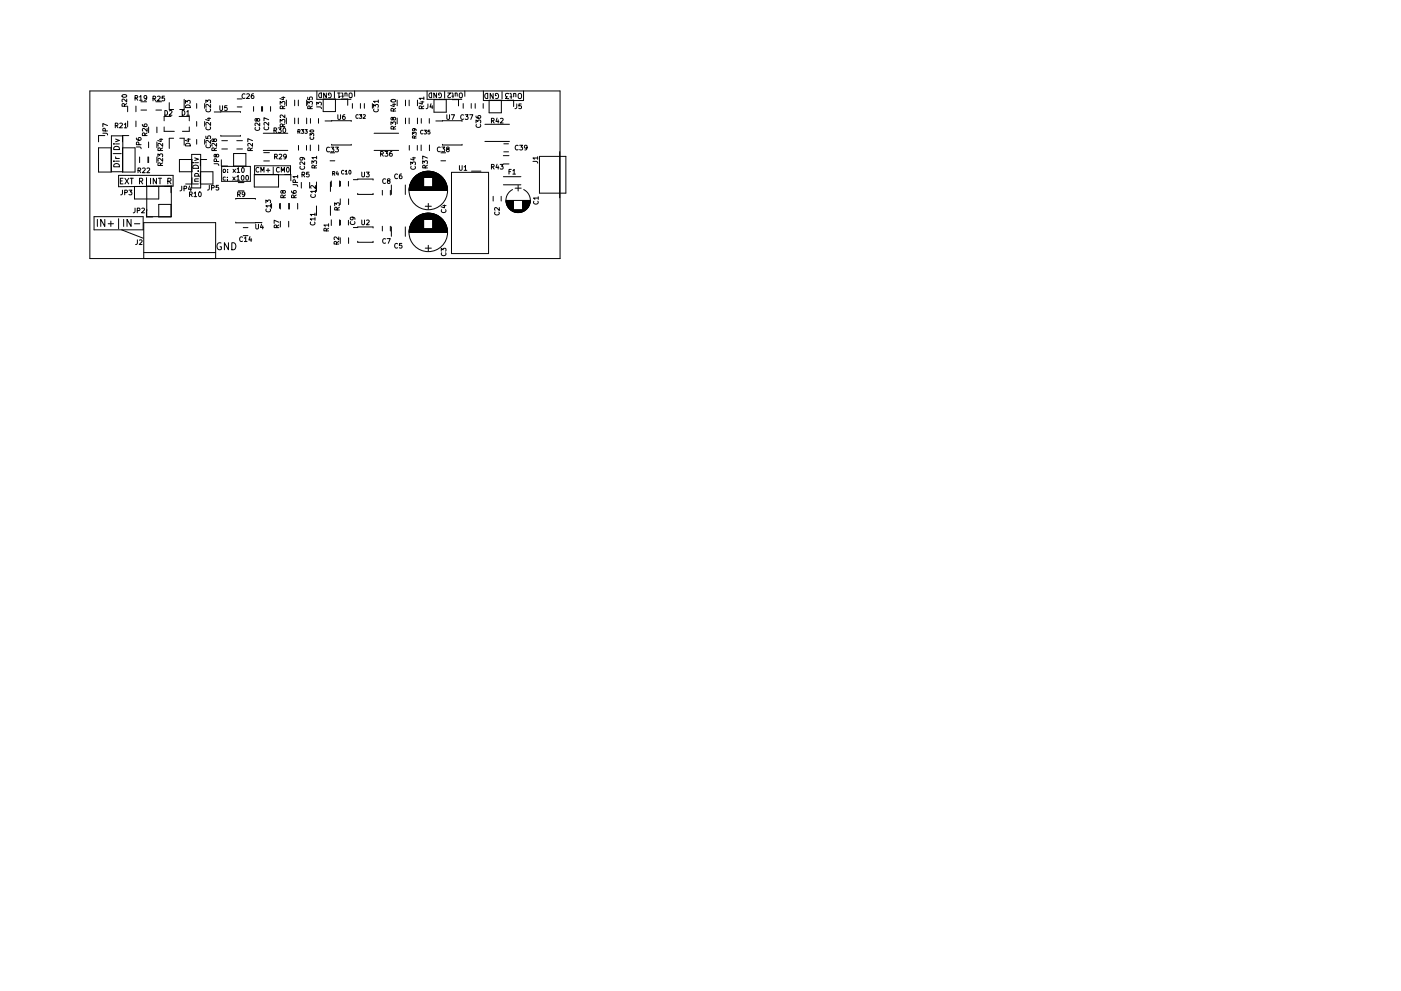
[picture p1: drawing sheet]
<svg xmlns="http://www.w3.org/2000/svg" width="297mm" height="210mm" viewBox="0 0 297 210" stroke-linecap="round" stroke-linejoin="round" font-family="sans-serif">
<g fill="none" stroke="#000" stroke-width=".21">
<path d="M19 19.3h99.7v35.6h-99.7zM51.9 20a.44 .44 0 0 0-.6 .4 .44 .44 0 0 0 .6 .4M52.3 20l.4-.1 .2 .3-.6 .7h.6M53.7 19.9l-.4 .2v.6l.2 .2 .3-.1-.1-.5h-.2l-.2 .2M67.2 19.3v1.8h7.2M67.7 19.9l.4-.2v1a.52 .52 0 0 1-.5-.2 .52 .52 0 0 1 .1-.6zM69.2 19.7v1l-.6-1v1M70.9 19.4v1.4M71.6 19.7h.5M71.9 19.7v1l.2-.3M72.4 19.7l.3 .2v.8M73.1 19.8h.4l.1 .6"/>
<path d="M73.1 19.7v.7M74 19.9l.2-.2 .4 .2 .1 .5-.2 .3-.5-.1zM75.2 19.3v1.1M90.6 19.3v1.8h7.3M91 19.9l.5-.2v1a.52 .52 0 0 1-.5-.2 .52 .52 0 0 1 0-.6zM92.6 19.7v1l-.6-1v1M94.3 19.4v1.4M94.9 19.7h.7l-.7 .7 .2 .3 .4-.1M95.8 19.7l.2 .2v.8M96.5 19.8h.4v.6M96.5 19.7v.7M97.4 19.9l.2-.2 .4 .2v.5l-.1 .3-.5-.1z"/>
<path d="M98.6 19.3v1.1M102.5 19.3v2h8.5v-2M103 19.9l.4-.1v1.1a.58 .58 0 0 1-.6-.3 .58 .58 0 0 1 .2-.7zM104.6 19.8v1.1l-.7-1.1v1.1M106.4 19.5v1.5M107.9 19.9l-.5-.1-.2 .2v.4l.3 .1-.3 .4h.7M108.1 19.8l.3 .2v.9M108.9 19.9h.4l.1 .7M108.9 19.8v.8M110 19.9l.3-.1 .2 .2 .1 .6-.3 .3-.4-.1-.1-.6zM20.9 31.4h2.7v5.1h-2.7zM21.8 28.3h.9l.1 .3"/>
<path d="M22.2 28.8h-1.3v1.3M22.3 27.8v-.5h-.4l-.1 .5h1M22.8 26.6l-1-.4v.7M24 32.6h1.7M24.1 34.2h.1M24.1 30.5h.1M24.3 34.8a.63 .63 0 0 1 .7-.1 .63 .63 0 0 1 .3 .7h-1.2zM24.3 31.2a.63 .63 0 0 1 .7-.1 .63 .63 0 0 1 .3 .6h-1.2zM24.4 26.6h.5l.1-.4-.6-.1v1M24.5 33.3l.2 .3M24.5 29.5l.8 .3-.8 .3M24.5 34.2h.8"/>
<path d="M24.5 33.6h.8M24.5 30.5h.8M24.7 26.6l.3 .5M25.4 26.2l.4-.1 .2 .3-.7 .7h.7M25.5 38.4h.4M25.9 28.8h-2.3v7.6h2.4v-7.6M25.9 20.2a.49 .49 0 0 1 .6-.2 .49 .49 0 0 1 .3 .5 .49 .49 0 0 1-.5 .2 .49 .49 0 0 1-.4-.5zM26 31.4h2.6v5.1h-2.6zM26.1 37.8h-.6v1.2h.6M26.3 26.4l.3-.3v1M26.3 27.1h.6M26.4 22.5l-.1-.4-.3-.1-.1 .5h1"/>
<path d="M26.5 37.8l.8 1.2M26.9 21v.6l-.7-.6-.3 .2 .1 .4M26.9 22l-.5 .3M27.1 22.5v1.2M27.1 25.7v1.2M27.3 37.8l-.8 1.2M27.3 28.8h-1.3v1.3M27.6 37.8h.7M27.9 37.8v1.2M28.5 39.6h5.2v2.6h-5.2zM28.6 20.8h.5l.1-.4-.6-.1v1M28.8 22.5v1.2"/>
<path d="M28.8 25.7v1.2M28.9 20.8l.3 .5M28.9 31.2h.9l.1 .4M28.9 29.3l.3 .4 .5 .1 .2-.2-.1-.4-.5 .1v.3l.2 .2M29.3 36.2l.4-.1 .1-.4-.5-.1v1M29.4 30.7v-.5h-.4l-.1 .5h1M29.5 36.2l.3 .4M29.6 38.4h.5l.1-.5-.6-.1v1.2M29.6 20.6l.3-.3v1M29.6 21.3h.6M29.6 33.3v1.2M29.9 38.4l.4 .6"/>
<path d="M29.9 21.6h1.2M29.9 23.4h1.2M30.2 26.4l.2 .4 .6 .1 .2-.2-.1-.4-.5 .1v.3l.2 .2M30.2 35.7l.4-.1 .2 .3-.6 .7h.6M30.7 28.8v-.5l-.4-.1-.1 .6h1M31.1 37.7v1.7M31.1 20.7l-.2 .2-.3-.1v-.4l.3-.1 .2 .2v.5l-.5 .3M31.2 35.7l.4-.1 .1 .3-.6 .7h.6M31.2 27.2v.7l-.7-.7-.3 .2 .1 .4M31.2 28.2l-.5 .3M31.4 33.3v1.2M31.5 27v1.2"/>
<path d="M31.5 30.1v1.2M31.5 33.3v1.2M31.9 37.8v1.2M32.4 20.9h.5l.1-.4-.6-.1v1M32.7 20.9l.3 .5M33.1 21.6h1.2M33.1 23.4h1.2M33.2 37.8v1.2l-.7-1.2v1.2M33.3 27v1.2M33.3 30.1v1.2M33.3 33.3v1.2M33.4 20.5l.4-.1 .2 .3-.7 .7h.7"/>
<path d="M33.5 33.3v-.7l.4 .4 .1-.3h.4v.6M33.6 37.8h.7M33.8 29.6h.7M33.9 37.8v1.2M34 35.1v-.5h-.4l-.1 .5h1M34 31.9v-.4l-.4-.1-.1 .5h1M34.2 29.4v.6l-.8-.2M34.5 33.6v.6l-.7-.6-.3 .2 .1 .4M34.5 30.4v.6l-.7-.6-.3 .2 .1 .4M34.5 34.5l-.5 .4M34.5 31.4l-.5 .3M34.8 26.9v1h2.2"/>
<path d="M34.9 20.4h-.5l-.1 .5 .5-.1 .1 .5h-.6M34.9 39.6h1.4v1.3M34.9 23.4a.51 .51 0 0 1 .6 .5 .51 .51 0 0 1-.6 .5zM35.6 38.4h.5l.1-.5-.6-.1v1.2M35.9 38.4l.4 .6M35.9 21.8v1.4h.9M35.9 23.5l.4-.1 .2 .3-.6 .7h.6M36.3 24.7h-1.5v.9M36.3 39.5v6.5h-5.2v-6.5h5.6v-2.3h-11.6v2.4l11.3-.1M36.8 29.3h-.9v2.2M38 24.7h2.1v.9M38 33.8h2.7v2.6h-2.7z"/>
<path d="M38.1 29.3h.9v1.5M38.5 39.5v.9l-.3 .1M38.6 23.4a.51 .51 0 0 1 .6 .5 .51 .51 0 0 1-.6 .5zM39 21.1v2.1h-.9M39.3 21.9v-.6l.4 .3 .1-.2h.4v.5M39.4 22.4a.54 .54 0 0 1 .6-.1 .54 .54 0 0 1 .3 .5h-1zM39.5 30.5a.52 .52 0 0 1 .6-.1 .52 .52 0 0 1 .2 .6h-1zM39.6 23.7l.3-.3v1M39.6 24.4h.6M39.7 29.5h.6M40 29.4v.6l-.7-.2M40.1 26.9v1h-1.4"/>
<path d="M40.2 39.4l-.2 .8h.6M40.4 39.8v.7M40.6 32.8h1.9v7.1h-1.9zM40.7 37.7v1.3h-1.3M40.9 34.5h.1M40.9 39h1.2M40.9 35.3a.64 .64 0 0 1 .8-.2 .64 .64 0 0 1 .4 .6h-1.2zM41.3 33.5l.8 .3-.8 .3M41.3 38.5h.8M41.3 37.4h1.2M41.3 34.5h.8M41.3 37.4v-.4l.2-.2 .5 .1v.5"/>
<path d="M41.7 22v1M41.7 25.8v1M41.7 29.6v1M42 36.3h.1M42.1 37.9l-.8 .1 .1 .5M42.5 36.4h2.6v2.6h-2.6zM43.4 22v1M43.4 25.8v1M43.4 29.6v1M43.6 21.8v-.6l.4 .3 .1-.2h.5v.5M43.6 28.9v.5h.5v-.5h.5v.5M43.7 23.1a.44 .44 0 0 0 .4 .6 .44 .44 0 0 0 .5-.6"/>
<path d="M43.7 26.9a.44 .44 0 0 0 .4 .7 .44 .44 0 0 0 .5-.7M43.7 30.7a.44 .44 0 0 0 .4 .7 .44 .44 0 0 0 .5-.7M43.8 33.8h-1.3v1.4M44 25.1h.6M44.3 25v.6l-.7-.2M44.4 39.3l-.1 .9-.3 .1M44.6 22.2v.6l-.7-.6-.3 .2 .1 .3M44.6 26v.6l-.7-.6-.3 .2 .1 .3M44.6 29.8v.6l-.7-.6-.3 .2 .1 .4M44.9 39.8h.4l.1-.4-.5-.1v1M45.3 29.7l.2-.2 .4 .2v.2l-.4 .1-.2-.5-.3 .1v.4l.3-.2M45.4 34.7l.8 .1 .2 .3"/>
<path d="M45.4 23.8l5.6-.1v.2M45.4 31.9v-.4l-.4-.1-.1 .5h1M45.8 32.9l.2-.2 .4 .2-.1 .3-.3 .1-.3-.5h-.3l.1 .5 .3-.2M45.9 34.3v-.5l-.4-.1-.1 .6h1M45.9 30.4v.6l-.7-.6-.3 .2 .1 .4M45.9 31.4l-.5 .3M46.3 39.3h-.4l-.1 .5h.5v.4h-.5M46.6 22.4v.8l.2 .2 .4-.2v-.8M46.8 28.7v.2h4.2v-.2M46.9 33.9v1.3h1.4M47 35.3v3.2h6.1v-3.2h-6M47 29.8h1.2"/>
<path d="M47 31.6h1.2M47.4 36h.4l-.1 .5h-.3zM47.8 37.6h-.3l-.2 .2 .1 .4h.4M48.1 22.4h-.4l-.1 .5h.5v.4h-.5M48.2 38.1v.1M48.2 37.6v.1M48.3 36.5v.1M48.3 36v.1M49.4 37.6l.5 .6M49.4 35.9l.5 .7M49.5 32.6h2.6v2.6h-2.6zM49.9 37.6l-.5 .6"/>
<path d="M49.9 35.9l-.5 .7M50.2 29.8h1.2M50.2 31.6h1.2M50.2 37.5l.3-.3v1M50.2 38.2h.6M50.3 35.9l.2-.3v1M50.3 36.6h.5M50.3 21h1M50.3 22.7h1M50.5 38.7h1.2M51.3 37.3l.1-.1a.49 .49 0 0 1 .4 .5 .49 .49 0 0 1-.5 .5l-.1-.4zM51.4 35.6h.1a.49 .49 0 0 1 .3 .5 .49 .49 0 0 1-.4 .4l-.2-.3z"/>
<path d="M52.3 37.3l.1-.1a.49 .49 0 0 1 .3 .5 .49 .49 0 0 1-.4 .5l-.2-.4zM53.1 31.9l-.1-.4-.4-.1-.1 .5h1M53.5 30.4v.6l-.7-.6-.3 .2 .1 .4M53.5 29.8l-1-.4v.7M53.5 31.4l-.4 .3M53.8 22.6v1M53.9 37h5.2v2.7h-5.2zM54 37v-1.8h7.6v1.9h-7.6M54.2 27.1a.44 .44 0 0 0 .4 .6 .44 .44 0 0 0 .4-.6M54.5 25.3l.2-.2 .4 .2-.1 .3-.3 .1-.3-.5h-.3l.1 .5 .3-.2M54.9 35.6a.44 .44 0 0 0-.6 .4 .44 .44 0 0 0 .6 .4M55.1 26.1v.6l-.8-.6-.2 .2 .1 .4"/>
<path d="M55.3 36.5v-1l.3 .7 .4-.7v1M55.5 22.6v1M55.7 22.6v1M55.8 28.3h5.2M55.8 31.9h5.2M55.9 34.1h1.2M55.9 32.4h1.2M56.1 26.9a.44 .44 0 0 0 .4 .7 .44 .44 0 0 0 .4-.7M56.5 36.1h.7M56.8 35.8v.7M57 26v.6l-.7-.6-.3 .2 .1 .3M57 25.4l-1-.4v.6"/>
<path d="M57.4 22.6v1M57.9 35.4v1.4M58.1 27.7l.5-.1v-.4l-.5-.1v1M58.2 33.2h.5v-.4l-.5-.1v1M58.3 27.7l.4 .4M58.5 33.2l.3 .5M59 27.1h.6l-.3 .4 .3 .1v.4h-.6M59.2 32.8l.4-.1 .1 .3-.6 .7h.6M59.2 35.6a.44 .44 0 0 0-.6 .4 .44 .44 0 0 0 .6 .4M59.4 26v-.7l.4 .4 .1-.3h.4v.6M59.4 22.1v-.6l.4 .4 .1-.3h.4v.5M59.6 36.5v-1l.4 .7 .3-.7v1"/>
<path d="M59.7 20.7h.7M59.9 26.9v-.5l-.4-.1-.1 .6h1M59.9 23.1v-.5l-.4-.1-.1 .6h1M60.1 20.5v.6l-.8-.2M60.1 27.2l.1-.1a.49 .49 0 0 1 .4 .5 .49 .49 0 0 1-.5 .5l-.1-.3zM60.3 37h1.4v1.3M60.4 24.4v.6l-.7-.6-.3 .2 .1 .4M60.4 26.3l-.5 .3M60.4 22.5l-.5 .3M60.7 33.1l-.2 .2h-.3v-.5l.3-.1 .2 .2v.6l-.5 .2M60.7 21.2v1.2M60.7 25v1.2"/>
<path d="M60.8 35.6l.2-.1a.49 .49 0 0 1 .3 .5 .49 .49 0 0 1-.4 .5l-.2-.4zM62.1 39.2h.9l.1 .4M62.5 21.2v1.2M62.5 25v1.2M62.6 38.7v-.5h-.4l-.1 .5h1M63.1 37.5h-1l.3 .3M63.1 37.2v.6M63.2 27.9h.3l.1-.3-.4-.1v.8M63.3 21.2v1.2M63.3 25v1.2M63.3 30.9v1M63.4 27.9l.2 .4"/>
<path d="M63.7 35.3a.44 .44 0 0 0 .4 .6 .44 .44 0 0 0 .4-.6M63.9 27.5h.5l-.3 .3 .2 .1v.3h-.4M63.9 38.7v1.2M64 33.4l.2 .2v.3h-.5l-.1-.3 .2-.2 .5 .1 .3 .4M64 37.1l.5-.1 .1-.4-.6-.1v1M64.3 37.1l.3 .4M64.6 34.4v.6l-.7-.6-.3 .1 .1 .4M64.6 27.5h.5l-.2 .3 .2 .1v.3h-.5M65 30.9v1M65 21.2v1.2M65 25v1.2M65.2 22.1v-.6l.4 .4 .1-.3h.4v.5"/>
<path d="M65.2 20.6v.5h.5v-.4l.4-.1v.5M65.5 36.5h-.5v.5h.5v.4h-.5M65.7 38.7v1.2M65.7 28.8v-.5l.3 .3 .1-.2h.4v.4M65.8 23.1l-.1-.5-.4-.1-.1 .6h1M65.8 27.7a.39 .39 0 0 1 .4-.2 .39 .39 0 0 1 .3 .4 .39 .39 0 0 1-.5 .2 .39 .39 0 0 1-.2-.4zM65.8 30.8v1.2M65.8 29.1a.35 .35 0 0 0 .3 .5 .35 .35 0 0 0 .4-.5M65.8 25.1v1M66.1 34.7v-.6l.4 .3 .1-.3h.4v.6M66.2 22.5l-.4 .3M66.7 35.6l-.1-.5h-.4l-.1 .5h1"/>
<path d="M66.9 39.4v.6l-.7-.6-.3 .2 .1 .3M67.1 38.6v2M67.1 33.4h-1l.3 .3M67.1 33.1v.6M67.1 35.1l-.4 .3M67.1 22.7h.9l.1 .4M67.1 22.3v-.6l.4 .3 .1-.3h.4v.6M67.5 25.1v1M67.6 30.8v1.2M68.5 21h2.6v2.7h-2.6zM68.9 25.7l5.6-.1v.2M69.8 20.2h-.2v-.4a.45 .45 0 0 1 .6 .4 .45 .45 0 0 1-.5 .5"/>
<path d="M69.8 31.3a.44 .44 0 0 0-.6 .4 .44 .44 0 0 0 .6 .4M70 32.4h1M70 34.1h1M70.1 38.6v2M70.2 31.2h.6l-.3 .4 .2 .1v.4h-.5M70.2 38.4v1.2M70.3 30.6v.2h4.2v-.2M70.5 36.8h.4v-.3l-.4-.1v.8M70.7 36.8l.3 .4M71.1 31.2h.6l-.3 .4 .3 .1v.4h-.6M71.5 36.3l-.2 .6h.5M71.6 24.3v.8l.2 .2 .4-.2v-.8"/>
<path d="M71.7 36.7v.5M72 38.4v1.2M72.2 38.5v1M72.4 21h1.3v1.3M72.4 20.4h.4M72.9 36.2a.35 .35 0 0 0-.5 .3 .35 .35 0 0 0 .5 .4M73.1 24.3l-.4 .3-.1 .5 .2 .2 .4-.1-.1-.4-.3-.1-.2 .2M73.2 36.4l.2-.3v.8M73.2 36.9h.5M73.9 38.5v1M74 36.2l.1-.1a.37 .37 0 0 1 .3 .4 .37 .37 0 0 1-.4 .4zM74.7 22v1"/>
<path d="M74.9 38.1l4.2-.1v.2M75.9 24.4a.35 .35 0 0 0-.5 .3 .35 .35 0 0 0 .5 .3M76.2 24.3h.5l-.3 .3 .3 .1v.3h-.5M76.4 22v1M76.7 36.5v.8l.2 .2 .4-.2v-.8M77 24.4l.3-.1 .2 .2-.5 .6h.5M77.3 22v1M77.7 36.5h.6l-.4 .4 .3 .1v.4h-.5M79 22v1M79.2 22.8v-.6l.4 .3 .1-.3h.4v.6M79.3 23.1a.44 .44 0 0 0 .4 .6 .44 .44 0 0 0 .4-.6M79.3 28.3h5.2"/>
<path d="M79.3 31.9h5.2M80.2 21.5h-1l.3 .3M80.2 21.2v.6M80.7 32.7l.5-.1v-.4l-.5-.1v1M80.9 32.7l.4 .4M81.6 32.1h.6l-.3 .4 .3 .1v.5h-.6M81.7 38a.44 .44 0 0 0-.6 .4 .44 .44 0 0 0 .6 .4M82.3 38.4l-.1-.4h.4l.1 .3-.6 .2 .2 .4 .4-.2-.2-.3M82.9 26.5v-.7l.4 .4 .1-.3h.4v.6M82.9 21.2a.49 .49 0 0 1 .6-.2 .49 .49 0 0 1 .3 .5 .49 .49 0 0 1-.5 .2 .49 .49 0 0 1-.4-.5zM83 39.3v2M83.1 32.1l-.4 .3-.1 .6 .2 .1h.3v-.5l-.3-.1-.2 .2"/>
<path d="M83.2 22.1h.7M83.3 25.1l.2-.2 .4 .2-.1 .3-.3 .1-.3-.6-.3 .1 .1 .4 .3-.1M83.4 27.4v-.5l-.4-.1-.1 .6h1M83.4 23.6v-.5l-.4-.1-.1 .6h1M83.6 22v.6l-.8-.2M83.9 26.8l-.5 .3M83.9 23l-.5 .3M84.2 21.2v1.2M84.2 25v1.2M84.3 37a.44 .44 0 0 0-.6 .4 .44 .44 0 0 0 .6 .4M85.1 36.9l-.4 .2v.6l.2 .2 .3-.1-.1-.5h-.2l-.2 .2M85.9 39.3v2"/>
<path d="M86 21.2v1.2M86 25v1.2M86.7 21.2v1.2M86.7 25v1.2M86.8 40h8M86.8 30.9v1M86.8 39.9h8M86.8 39.8h8M86.8 39.7h8M86.8 39.6h8M86.8 39.6h3M86.9 39.5h2.9"/>
<path d="M86.9 39.4h2.9M86.9 39.3h2.9M86.9 39.2h2.9M87 39.1h2.8M87 39h2.8M87 38.9h2.8M87.1 38.8h2.7M87.1 35v-.6l.4 .3 .1-.3h.4v.6M87.1 38.7h2.7M87.2 38.6h2.6M87.2 35.3a.44 .44 0 0 0 .4 .6 .44 .44 0 0 0 .4-.6M87.2 38.5h2.6"/>
<path d="M87.3 38.4h2.5M87.3 38.3h2.5M87.4 38.2h2.4M87.4 33.5h.7M87.4 28.6v-.5l.4 .2v-.2h.4v.5M87.4 38.1h2.4M87.5 38h2.3M87.6 38h2.2M87.6 37.9h2.2M87.7 37.8h2.1M87.7 33.4v.6l-.7-.3M87.8 37.7h2"/>
<path d="M87.8 27.3l.1 .4h-.4l-.1-.2 .2-.2h.5l.1 .4M87.8 37.6h6M87.9 29.3l-.1-.4h-.3l-.1 .4h.8M87.9 37.6h5.8M87.9 37.5h5.8M88 37.5h5.6M88 37.4h5.6M88.1 37.4h5.4M88.2 37.3h5.3M88.2 37.3h5.2M88.2 28.8l-.3 .3M88.3 37.2h5"/>
<path d="M88.4 37.1h4.8M88.5 30.9v1M88.5 21.2v1.2M88.5 25v1.2M88.5 37h4.6M88.6 37h4.4M88.8 36.9h4M88.8 36.8h4M88.9 36.8h3.8M89.1 36.7h3.4M89.2 21.6h.7M89.2 36.6h3.2"/>
<path d="M89.3 30.8v1.2M89.3 25.1v1M89.4 23.1l-.1-.5-.3-.1-.1 .6h1M89.4 36.6h2.8M89.5 21.5v.6l-.7-.2M89.6 36.5h2.5M89.6 34.7v-.6l.4 .3 .1-.3h.4v.6M89.7 27.7a.35 .35 0 0 0-.5 .3 .35 .35 0 0 0 .5 .3M89.7 36.5h2.2M89.9 20.9h-1l.2 .2M89.9 22.5l-.5 .3M89.9 20.6v.5"/>
<path d="M89.9 27.6h.5l-.2 .3 .2 .1v.3h-.5M90 36.4h1.6M90.1 35.6v-.5h-.4l-.1 .5h1M90.2 36.4h1.2M90.6 36.3h.5M90.6 33.5l-1-.4v.7M90.6 35.1l-.5 .3M90.7 22.1v.8l-.4 .2M91 25.1v1M91.1 30.8v1.2M91.1 27.6h-.3l-.1 .4h.4v.3h-.4M91.4 22l-.2 .7h.6"/>
<path d="M91.6 22.4v.7M91.8 38.2h2.4M91.8 39.5h3M91.8 38.4h2.5M91.8 37.8h2.1M91.8 39h2.8M91.8 38.5h2.6M91.8 39.6h3M91.8 39.5l3 .1M91.8 39.4h2.9M91.8 39.3h2.9M91.8 39.2h2.9"/>
<path d="M91.8 39.1h2.9M91.8 39l2.8 .1M91.8 38.9h2.8M91.8 38.8h2.7M91.8 38.7l2.7 .1M91.8 38.7h2.7M91.8 38.6h2.7M91.8 38.6h2.6M91.8 38.4h2.6M91.8 38.3h2.5M91.8 38.2l2.5 .1M91.8 38.1h2.4"/>
<path d="M91.8 38h2.3M91.8 37.9l2.2 .1M91.8 37.9h2.2M91.8 37.8h2.2M91.8 37.7h2.1M91.8 37.7h2M92 21.1h2.6v2.7h-2.6zM92.4 25.7l5.6-.1v.2M93.2 20.2h-.2v-.4a.45 .45 0 0 1 .6 .4 .45 .45 0 0 1-.6 .5M93.3 31.3a.44 .44 0 0 0-.6 .4 .44 .44 0 0 0 .6 .4M93.5 32.4h1M93.5 34.1h1"/>
<path d="M93.7 31.2h.6l-.3 .4 .2 .1v.4h-.5M93.8 30.6v.2h4.2v-.2M94.7 24.3v.8l.2 .2 .4-.2v-.8M94.9 31.6l-.2-.3 .4-.1 .1 .3-.5 .3 .2 .4 .3-.2-.1-.4M95.7 24.3h.7l-.5 1M95.7 36.6h7.9v17.2h-7.9zM95.8 20.4h.4M95.9 21.1h1.3v1.4M97.4 35.1v.8l.2 .2 .4-.2v-.8M98.2 22v1M98.3 24.4a.44 .44 0 0 0-.6 .4 .44 .44 0 0 0 .6 .4M98.4 35.4l.3-.3v1"/>
<path d="M98.4 36.1h.6M98.6 24.3h.6l-.3 .4 .3 .1v.4h-.6M99.6 24.3h.6l-.4 1M99.9 22v1M100 36.3h2M100.8 22v1M100.9 26.1v-.6l.4 .3 .1-.3h.4v.6M100.9 24.6l.3 .4 .5 .1 .2-.2-.1-.3h-.4l-.1 .3 .2 .2M101 26.4a.44 .44 0 0 0 .4 .6 .44 .44 0 0 0 .4-.6M102.4 22v1M102.8 26.4h5.2M102.8 30h5.2"/>
<path d="M103.7 21.3h2.6v2.6h-2.6zM104.2 25.6h.5v-.4l-.5-.1v1M104.2 35.4h.5v-.4l-.5-.1v1M104.4 25.6l.4 .5M104.4 35.4l.4 .5M105.2 20.3h-.2v-.4a.5 .5 0 0 1 .7 .5 .5 .5 0 0 1-.6 .5M105.4 25.1l-.3 .7h.7M105.4 34.8l-.3 .7h.7M105.6 25.4v.7M105.6 35.2v.7M106.1 34.9h.6l-.4 .4 .3 .1v.4h-.5M106.1 25.2l.4-.1 .2 .3-.6 .7h.6"/>
<path d="M106.7 33h1.2M106.7 34.8h1.2M106.7 39.2h3.7M106.7 37.5h3.7M106.8 30.5h1M106.8 32.2h1M107.6 21.3h1.3v1.3M107.9 36.4h.4M108.1 20.6h.4M108.4 35.9h-.5v1M108.7 36.2l.3-.3v1M108.7 36.9h.6"/>
<path d="M109.2 39.9h1.3M109.6 22.1l-.1 .8-.3 .2M109.8 30.9a.44 .44 0 0 0-.6 .4 .44 .44 0 0 0 .6 .4M109.9 39.3v1.2M110.2 30.8h.6l-.3 .4 .3 .1v.4h-.6M110.5 22.1h-.5v.4h.5v.5h-.5M111.8 31.2l-.2 .2h-.3l-.1-.5 .4-.1 .2 .2-.1 .6-.4 .2M113 34.2l.8 .1 .2 .3M114 33.5h-1l.3 .3M114 33.2v.6M114.4 33.2h5.6v7.8h-5.6zM118.7 32.2v9.8"/>
<path d="M19.9 46h10.5v2.8h-10.5zM20.6 46.5v1.5M22.2 46.5v1.5l-.8-1.5v1.5M22.9 47.5h1.2M23.5 46.9v1.1M25.1 46.4v2.1M25.8 48.8l4.6 1.7M26 40.3l-.1 .9-.3 .1M26.2 46.5v1.5M26.4 40.9l.5-.1 .1-.4-.6-.1v1M27.3 40.3h.7l-.4 .4 .3 .1v.4h-.6M27.8 46.5v1.5l-.9-1.5v1.5"/>
<path d="M28.5 47.5h1.1M28.6 44.2v.8l-.4 .2M29.1 44.7l.5-.1v-.4h-.5v1M29.1 50.9v.8l-.4 .2M29.6 51l.3-.1 .2 .3-.6 .7h.6M30.1 44.2h.3l.2 .2-.6 .8h.6M30.5 54.9v-7.7h15.2v7.7M30.5 53.6h15.2M31.1 44.7v1.3h1.3M33.7 43.4h2.6v2.6h-2.6zM39 40h.5v-.4l-.5-.1v1M40.2 41.2h.5v-.4l-.5-.1v1"/>
<path d="M40.4 41.2l.4 .5M41.1 41l.3-.3v1M41.1 41.7h.6M42.2 40.8l.1-.1a.49 .49 0 0 1 .4 .5 .49 .49 0 0 1-.5 .5l-.1-.4zM46.9 51.6a.7 .7 0 0 0-.9 .6 .7 .7 0 0 0 .9 .7v-.5h-.3M48.4 51.5v1.5l-.8-1.5v1.5M49.1 51.5a.76 .76 0 0 1 .9 .7 .76 .76 0 0 1-.9 .8zM50 47.1v.2l5.5-.1M50 42.3v-.2h4.1v.2M50.4 41.2h.5v-.4l-.5-.1v1M50.5 40.5h1.2M50.6 41.2l.4 .5"/>
<path d="M51.4 50.3a.44 .44 0 0 0-.6 .4 .44 .44 0 0 0 .6 .5M51.6 48.3h1M51.6 50h1M51.8 50.5l.3-.3v1M51.8 51.2h.6M51.9 41.1l-.2 .2h-.3v-.5l.3-.1 .2 .2v.6l-.5 .2M53 50.2l-.2 .7h.6M53.2 50.6v.6M54.2 47.6v.8l.2 .2 .4-.2v-.8M55.5 47.5l-.3 .7h.6M55.7 47.9v.7M56.4 43.1v-.7l.4 .4v-.3h.5v.6"/>
<path d="M56.5 44.3a.44 .44 0 0 0 .4 .7 .44 .44 0 0 0 .4-.7M57.4 43.7h-1l.3 .3M57.4 43.4v.6M57.6 43.2v1M58.7 48.3l-.1-.5h-.4l-.1 .5h1M59.1 47.2l-1-.5v.7M59.1 47.7l-.4 .4M59.3 43.2v1M59.4 43.1v1.2M59.4 47v1.2M60 40.6l.1-.2 .4 .2v.3l-.4 .1-.2-.5h-.3v.4l.4-.1M60 41.9v-.4l-.4-.1-.1 .5h1"/>
<path d="M60.5 41.4l-.5 .3M61.2 43.1v1.2M61.2 47v1.2M61.3 43.1v1.2M61.8 40.5l.2 .4 .6 .1 .2-.2-.1-.3h-.5v.3l.2 .2M62.3 41.9v-.4l-.4-.1-.1 .5h1M62.8 41.4l-.5 .3M63.1 43.1v1.2M65.9 47.1a.44 .44 0 0 0 .4 .6 .44 .44 0 0 0 .4-.6M66 41.3a.44 .44 0 0 0 .4 .6 .44 .44 0 0 0 .4-.6M66.8 46.5h-1l.3 .2M66.8 45.5h-1l.3 .3"/>
<path d="M66.8 45.2v.6M66.8 46.2v.5M66.9 40.6h-1l.3 .3M66.9 40.3v.6M67.1 43.7v2M69.2 49l-.1-.5h-.3l-.1 .5h1M69.7 47.8h-1l.3 .2M69.7 48.4l-.5 .4M69.7 47.5v.5M70.1 43.7v2M70.2 46.6v1.2M71 43.6v-.6l.3 .4 .1-.3h.5v.5"/>
<path d="M71.4 51.8l-.1-.5h-.4l-.1 .5h1M71.5 44.5l-.1-.4-.4-.1v.5h1M71.8 50.3v.6l-.7-.6-.3 .2 .1 .3M71.8 51.2l-.4 .3M72 44l-.5 .3M72 46.6v1.2M72.1 42.2v1.2M72.1 50.4v1.2M72.2 46.7v1M73.9 46.7v1M73.9 42.2v1.2M73.9 50.4v1.2"/>
<path d="M74.4 47a.44 .44 0 0 0 .4 .6 .44 .44 0 0 0 .4-.6M74.7 46.1l.2 .2-.1 .2-.4 .1-.1-.3 .1-.2h.6l.3 .4M74.9 48.3l4.2-.1v.2M75.8 41v.2h3.3v-.2M75.8 51.2v.2h3.3v-.2M76.7 46.7v.8l.2 .2 .4-.2v-.8M77.7 46.8l.4-.1 .2 .3-.6 .7h.6M81.1 40.4v1M81.1 48v1M81.7 50.7a.44 .44 0 0 0-.6 .4 .44 .44 0 0 0 .6 .4M82.1 50.6h.6l-.4 1M82.8 40.4v1"/>
<path d="M82.8 48v1M83 48.1v2M84.3 51.7a.44 .44 0 0 0-.6 .4 .44 .44 0 0 0 .6 .4M85.2 51.6h-.5v.5h.4l.1 .4h-.5M85.9 48.1v2M86.8 49.3h8.1M86.8 49.2h8.1M86.8 40.4h8.1M86.8 40.3h8.1M86.8 49.1h8.1M86.8 40.2h8.1M86.8 40.2h8"/>
<path d="M86.8 49h8M86.8 40.1h8M86.8 48.9h8M86.8 48.8h8M86.8 48.7h8M86.8 48.6h8M86.8 48.5h3M86.8 48.4h3M86.9 48.3h2.9M86.9 48.2h2.9M86.9 48.1h2.9M87 48h2.8"/>
<path d="M87 47.9h2.8M87 47.8h2.8M87.1 47.7h2.7M87.1 47.6h2.7M87.2 47.5h2.6M87.2 47.4h2.6M87.3 47.3h2.5M87.3 47.2h2.5M87.4 47.1h2.4M87.4 47h2.4M87.5 47h2.3M87.5 46.9h2.3"/>
<path d="M87.6 46.9h2.2M87.6 46.8h2.2M87.7 46.7h2.1M87.8 46.6h2M87.8 46.5h6M87.9 46.5h5.8M88 46.4h5.6M88 46.3h5.6M88.1 46.3h5.4M88.2 46.2h5.3M88.2 46.2h5.2M88.2 46.1h5.2"/>
<path d="M88.3 46.1h5M88.4 46h4.8M88.5 46h4.7M88.6 45.9h4.4M88.7 45.8h4.2M88.8 45.7h4M88.9 45.7h3.8M89 45.7h3.6M89.1 45.6h3.4M89.2 45.5h3.2M89.3 45.5h3M89.6 45.4h2.5"/>
<path d="M89.7 45.4h2.2M89.8 45.3h2M90.2 43.8h1.3M90.2 52.6h1.3M90.2 45.3h1.2M90.6 45.2h.5M90.8 43.2v1.2M90.8 52v1.2M91.8 47.5h2.6M91.8 48.5h3M91.8 48.4h3M91.8 48.3h2.9"/>
<path d="M91.8 48.2l2.9 .1M91.8 48.2h2.9M91.8 48.1h2.9M91.8 48h2.9M91.8 48h2.8M91.8 47.9h2.8M91.8 47.8h2.8M91.8 47.7l2.8 .1M91.8 47.7h2.7M91.8 47.6h2.7M91.8 47.5h2.7M91.8 47.4l2.6 .1"/>
<path d="M91.8 47.4h2.6M91.8 47.3h2.6M91.8 47.3h2.5M91.8 47.2h2.5M91.8 47.1h2.4M91.8 47h2.4M91.8 46.9l2.3 .1M91.8 46.9h2.3M91.8 46.9h2.2M91.8 46.8h2.2M91.8 46.7h2.2M91.8 46.7h2.1"/>
<path d="M91.8 46.6h2.1M93.6 53.3v-.6l.3 .3 .1-.3h.5v.6M93.7 53.6a.44 .44 0 0 0 .4 .7 .44 .44 0 0 0 .4-.7M93.7 44.5a.44 .44 0 0 0 .4 .6 .44 .44 0 0 0 .4-.6M93.9 43.6h.7M94.2 43.5v.6l-.7-.2M104.6 41.7v1M105 45a.44 .44 0 0 0 .4 .6 .44 .44 0 0 0 .4-.6M105.9 44v.7l-.8-.7-.2 .2 .1 .4M106.3 41.7v1M107.3 42.5h5.1M107.3 42.6h1.6"/>
<path d="M107.3 42.7h1.6M107.3 42.8h1.6M107.3 42.9h1.6M107.3 43h1.6M107.4 43h1.5M107.4 43.1h1.5M107.4 43.2h1.5M107.4 43.3h1.5M107.4 43.4h1.5M107.5 43.4h1.4M107.5 43.5h1.4M107.5 43.6h1.4"/>
<path d="M107.6 43.7h1.3M107.6 43.8h1.3M107.7 43.8h1.2M107.7 43.9h1.2M107.8 44h1.1M107.8 44.1h1.1M107.9 44.2h1M108 44.2h.9M108 44.3h.9M108.1 44.4h.8M108.2 44.5h.7M108.2 44.5h3.3"/>
<path d="M108.3 44.6h3.1M108.4 44.6h3M108.5 44.7h2.7M108.6 44.8h2.5M108.7 40.2a2.59 2.59 0 0 0-.9 4 2.59 2.59 0 0 0 4.1 0 2.59 2.59 0 0 0-.9-4M108.7 44.8h2.3M108.8 44.9h2.1M108.9 44.9h1.9M109.1 45h1.5M109.3 45h1.1M109.5 45.1h.7M110.8 42.6h1.6"/>
<path d="M110.8 42.7h1.6M110.8 42.8h1.6M110.8 42.9h1.6M110.8 43h1.6M110.8 43.1h1.5M110.8 43.2h1.5M110.8 43.4h1.5M110.8 43.5h1.4M110.8 43.6h1.4M110.8 43.7h1.3M110.8 43.8h1.2M110.8 43.9h1.2"/>
<path d="M110.8 44h1.1M110.8 44.2h1M110.8 44.3h.9M110.8 44.4h.8M110.8 44.5h.7M111.6 44.4h-.8M111.8 44.2l-1 .1M111.9 44.1h-1.1M112 43.9l-1.2 .1M112.1 43.8h-1.3M112.2 43.6h-1.4M112.2 43.4l-1.4 .1"/>
<path d="M112.3 43.3h-1.5M112.3 43.1l-1.5 .1M112.4 43h-1.6M112.4 42.8h-1.6M112.4 42.6l-1.6 .1M113.2 42.7a.44 .44 0 0 0 .4 .6 .44 .44 0 0 0 .4-.6M114.1 42h-1l.3 .3M114.1 41.7v.6"/>
<circle cx="90.8" cy="49.3" r="4.1"/>
<circle cx="90.8" cy="40.4" r="4.1"/>
</g>
</svg>
